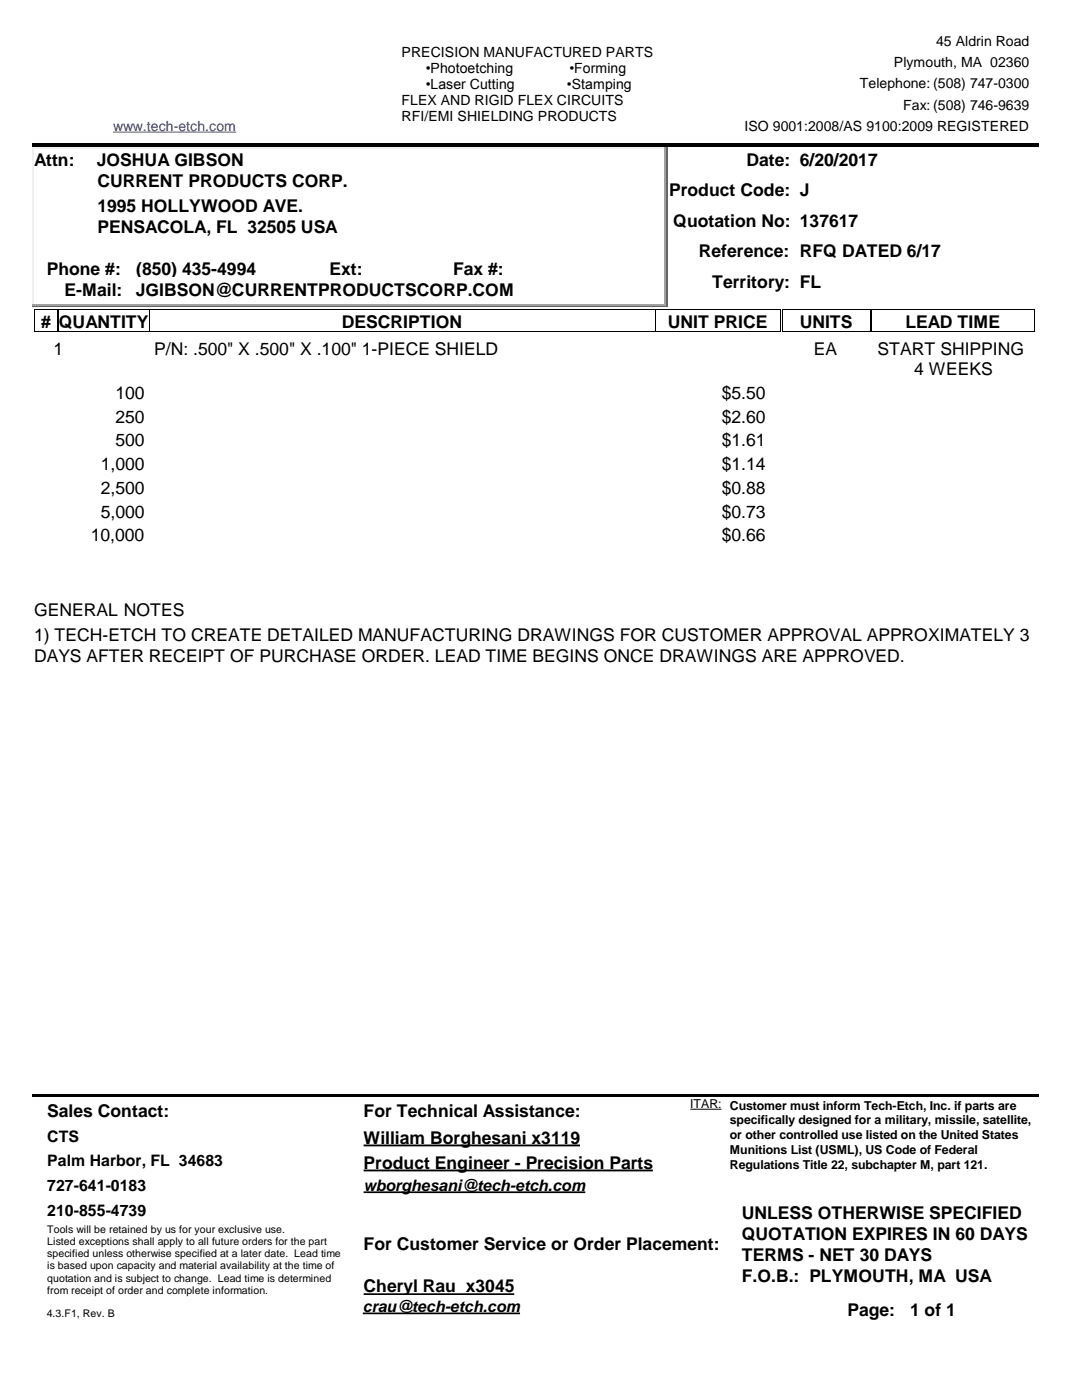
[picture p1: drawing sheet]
<svg xmlns="http://www.w3.org/2000/svg" width="216mm" height="279mm" viewBox="0 0 216 279" stroke-linecap="round" stroke-linejoin="round" font-family="sans-serif">
<defs><g id="words">
<g font-size="3.5">
<text x="6.8" y="33.1">Attn:</text>
<text x="19.3" y="33.1">JOSHUA GIBSON</text>
<text x="149" y="33.1">Date: 6/20/2017</text>
<text x="19.4" y="37.3">CURRENT PRODUCTS CORP.</text>
<text x="133.5" y="39.2">Product Code: J</text>
<text x="19.4" y="42.3">1995 HOLLYWOOD AVE.</text>
<text x="19.4" y="46.5">PENSACOLA, FL 32505 USA</text>
<text x="134.4" y="45.2">Quotation No: 137617</text>
<text x="139.5" y="51.3">Reference: RFQ DATED 6/17</text>
<text x="9.3" y="54.9">Phone #:</text>
<text x="12.9" y="59.1">E-Mail:</text>
<text x="27.1" y="59.1">JGIBSON@CURRENTPRODUCTSCORP.COM</text>
<text x="27.2" y="54.9">(850) 435-4994</text>
<text x="65.8" y="54.9">Ext:</text>
<text x="90.4" y="54.9">Fax #:</text>
<text x="142.1" y="57.6">Territory: FL</text>
<text x="8.2" y="65.5">#</text>
<text x="11.8" y="65.5">QUANTITY</text>
<text x="68.3" y="65.5">DESCRIPTION</text>
<text x="133.3" y="65.5">UNIT PRICE</text>
<text x="159.6" y="65.5">UNITS</text>
<text x="180.7" y="65.5">LEAD TIME</text>
<text x="10.7" y="70.9">1</text>
<text x="30.8" y="70.9">P/N: .500&quot; X .500&quot; X .100&quot; 1-PIECE SHIELD</text>
<text x="162.4" y="70.9">EA</text>
<text x="175.1" y="70.9">START SHIPPING</text>
<text x="182.4" y="74.9">4 WEEKS</text>
<text x="23.1" y="79.7">100</text>
<text x="144.1" y="79.7">$5.50</text>
<text x="23.1" y="84.4">250</text>
<text x="23.1" y="89.1">500</text>
<text x="144.1" y="84.4">$2.60</text>
<text x="144.1" y="89.1">$1.61</text>
<text x="20.1" y="93.9">1,000</text>
<text x="144.1" y="93.9">$1.14</text>
<text x="20.1" y="98.6">2,500</text>
<text x="144.1" y="98.6">$0.88</text>
<text x="20.1" y="103.3">5,000</text>
<text x="144.1" y="103.3">$0.73</text>
<text x="18.1" y="108">10,000</text>
<text x="144.1" y="108">$0.66</text>
<text x="6.8" y="123">GENERAL NOTES</text>
<text x="6.8" y="128">1) TECH-ETCH TO CREATE DETAILED MANUFACTURING DRAWINGS FOR CUSTOMER APPROVAL APPROXIMATELY 3</text>
<text x="6.8" y="132.1">DAYS AFTER RECEIPT OF PURCHASE ORDER. LEAD TIME BEGINS ONCE DRAWINGS ARE APPROVED.</text>
<text x="9.4" y="223">Sales Contact:</text>
<text x="72.6" y="223">For Technical Assistance:</text>
<text x="72.6" y="228.3">William Borghesani x3119</text>
<text x="72.6" y="233.3">Product Engineer - Precision Parts</text>
<text x="148.1" y="243.2">UNLESS OTHERWISE SPECIFIED</text>
<text x="72.6" y="249.6">For Customer Service or Order Placement:</text>
<text x="148.1" y="247.4">QUOTATION EXPIRES IN 60 DAYS</text>
<text x="148.1" y="251.6">TERMS - NET 30 DAYS</text>
<text x="72.6" y="258">Cheryl Rau x3045</text>
<text x="148.1" y="255.8">F.O.B.: PLYMOUTH, MA USA</text>
<text x="169.1" y="262.7">Page:</text>
<text x="181.6" y="262.7">1 of 1</text>
</g>
<g font-size="3.2">
<text x="9.4" y="227.9">CTS</text>
<text x="9.4" y="232.7">Palm Harbor, FL 34683</text>
<text x="9.4" y="237.7">727-641-0183</text>
<text x="72.6" y="237.6">wborghesani@tech-etch.com</text>
<text x="9.4" y="242.7">210-855-4739</text>
<text x="72.4" y="261.8">crau@tech-etch.com</text>
</g>
<g font-size="2.8">
<text x="80.2" y="11.4">PRECISION MANUFACTURED PARTS</text>
<text x="186.8" y="9.2">45 Aldrin Road</text>
<text x="85" y="14.6">•Photoetching</text>
<text x="85" y="17.8">•Laser Cutting</text>
<text x="113.1" y="17.8">•Stamping</text>
<text x="113.7" y="14.6">•Forming</text>
<text x="171.6" y="17.7">Telephone:</text>
<text x="178.4" y="13.5">Plymouth, MA 02360</text>
<text x="186.3" y="17.7">(508) 747-0300</text>
<text x="80.2" y="21">FLEX AND RIGID FLEX CIRCUITS</text>
<text x="180.3" y="21.9">Fax:</text>
<text x="186.3" y="21.9">(508) 746-9639</text>
<text x="80.2" y="24.2">RFI/EMI SHIELDING PRODUCTS</text>
<text x="148.6" y="26.1">ISO 9001:2008/AS 9100:2009 REGISTERED</text>
</g>
<text font-size="2.8" fill="#00f" x="22.6" y="26.1">www.tech-etch.com</text>
<g font-size="2.5">
<text x="137.8" y="221.1">ITAR:</text>
<text x="145.7" y="221.5">Customer must inform Tech-Etch, Inc. if parts are</text>
<text x="145.7" y="224.5">specifically designed for a military, missile, satellite,</text>
<text x="145.7" y="227.4">or other controlled use listed on the United States</text>
<text x="145.7" y="230.4">Munitions List (USML), US Code of Federal</text>
<text x="145.7" y="233.4">Regulations Title 22, subchapter M, part 121.</text>
</g>
<g font-size="2.1">
<text x="9.4" y="246">Tools will be retained by us for your exclusive use.</text>
<text x="9.4" y="248.5">Listed exceptions shall apply to all future orders for the part</text>
<text x="9.4" y="250.9">specified unless otherwise specified at a later date. Lead time</text>
<text x="9.4" y="253.4">is based upon capacity and material availability at the time of</text>
<text x="9.4" y="255.8">quotation and is subject to change. Lead time is determined</text>
<text x="9.3" y="262.9">4.3.F1, Rev. B</text>
<text x="9.4" y="258.3">from receipt of order and complete information.</text>
</g>
</g></defs>
<path d="M133.1 29.1v32.2M6.4 61.1h126.9" fill="none" stroke="#646464" stroke-width=".35"/>
<path d="M6.4 29.6h126.5M6.6 29.4v31.6" fill="none" stroke="#f0f0f0" stroke-width=".35"/>
<path d="M132.8 29.4v31.6M6.4 60.8h126.5" fill="none" stroke="#a0a0a0" stroke-width=".35"/>
<g fill="#fff">
<path d="M8.9 51.2h15.9v5.1h-15.9z" fill-rule="evenodd"/>
<path d="M26.8 51.2h27.7v4.2h-27.7z" fill-rule="evenodd"/>
<path d="M88.9 51.2h12.2v4.5h-12.2z" fill-rule="evenodd"/>
<path d="M101.3 51.2h29.8v4.2h-29.8z" fill-rule="evenodd"/>
<path d="M59.6 51.2h13.3v4.5h-13.3z" fill-rule="evenodd"/>
<path d="M72.8 51.2h15.1v4.2h-15.1z" fill-rule="evenodd"/>
</g>
<g fill="none" stroke="#000" stroke-width=".2">
<path d="M6.9 61.8h4.5v4.5h-4.5zM29.9 61.8h126M29.9 66.2h126M29.9 61.7v4.5M130.8 61.7v4.5M155.9 61.7v4.5M156.1 61.8h17.7M156.1 66.2h17.7M156.1 61.7v4.5M173.8 61.7v4.5M174 61.8h32.5M174 66.2h32.5"/>
<path d="M174 61.7v4.5M206.4 61.7v4.5"/>
</g>
<g fill="#fff">
<path d="M6.4 11h56.9v12.7h-56.9z" fill-rule="evenodd"/>
<path d="M9 55.4h15.9v5.1h-15.9z" fill-rule="evenodd"/>
<path d="M26.7 55.4h98.6v5.1h-98.6z" fill-rule="evenodd"/>
</g>
<path d="M11.7 61.8h18.2M11.7 66.2h18.2M11.7 61.7v4.5M29.9 61.7v4.5" fill="none" stroke="#000" stroke-width=".2"/>
<path d="M6.4 23.1h57v4.2h-57z" fill-rule="evenodd" fill="#fff"/>
<path d="M22.6 26.4h24.6" fill="none" stroke="#00f" stroke-width=".2"/>
<path d="M6.4 28.7h200.9v.7h-200.9z" fill-rule="evenodd" fill="#000"/>
<g fill="#fff">
<path d="M142.9 23.1h63v4.2h-63z" fill-rule="evenodd"/>
<path d="M165.8 14.7h20.3v4.2h-20.3z" fill-rule="evenodd"/>
<path d="M165.8 18.9h20.3v4.2h-20.3z" fill-rule="evenodd"/>
<path d="M156.6 67.3h16.4v4.7h-16.4z" fill-rule="evenodd"/>
<path d="M172.9 67.3h.3v4.7h-.3z" fill-rule="evenodd"/>
</g>
<path d="M72.6 228.6h43.2" fill="none" stroke="#000" stroke-width=".37"/>
<path d="M137.4 218.5h7.4v5h-7.4z" fill-rule="evenodd" fill="#fff"/>
<path d="M137.8 221.4h6.2" fill="none" stroke="#000" stroke-width=".2"/>
<path d="M147.7 235.3h59.6v23.5h-59.6z" fill-rule="evenodd" fill="#fff"/>
<path d="M72.6 258.3h30" fill="none" stroke="#000" stroke-width=".37"/>
<path d="M72.6 238h44.2" fill="none" stroke="#000" stroke-width=".34"/>
<path d="M72 258.5h72.5v4.5h-72.5z" fill-rule="evenodd" fill="#fff"/>
<path d="M72.4 262.2h31.4" fill="none" stroke="#000" stroke-width=".34"/>
<path d="M144.5 258.5h.3v4.4h-.3z" fill-rule="evenodd" fill="#fff"/>
<path d="M6.4 218.4h200.9v.5h-200.9z" fill-rule="evenodd" fill="#000"/>
<path d="M72.2 229.6h67.2v5h-67.2z" fill-rule="evenodd" fill="#fff"/>
<path d="M72.6 233.6h57.7" fill="none" stroke="#000" stroke-width=".37"/>
<use href="#words"/>
</svg>
